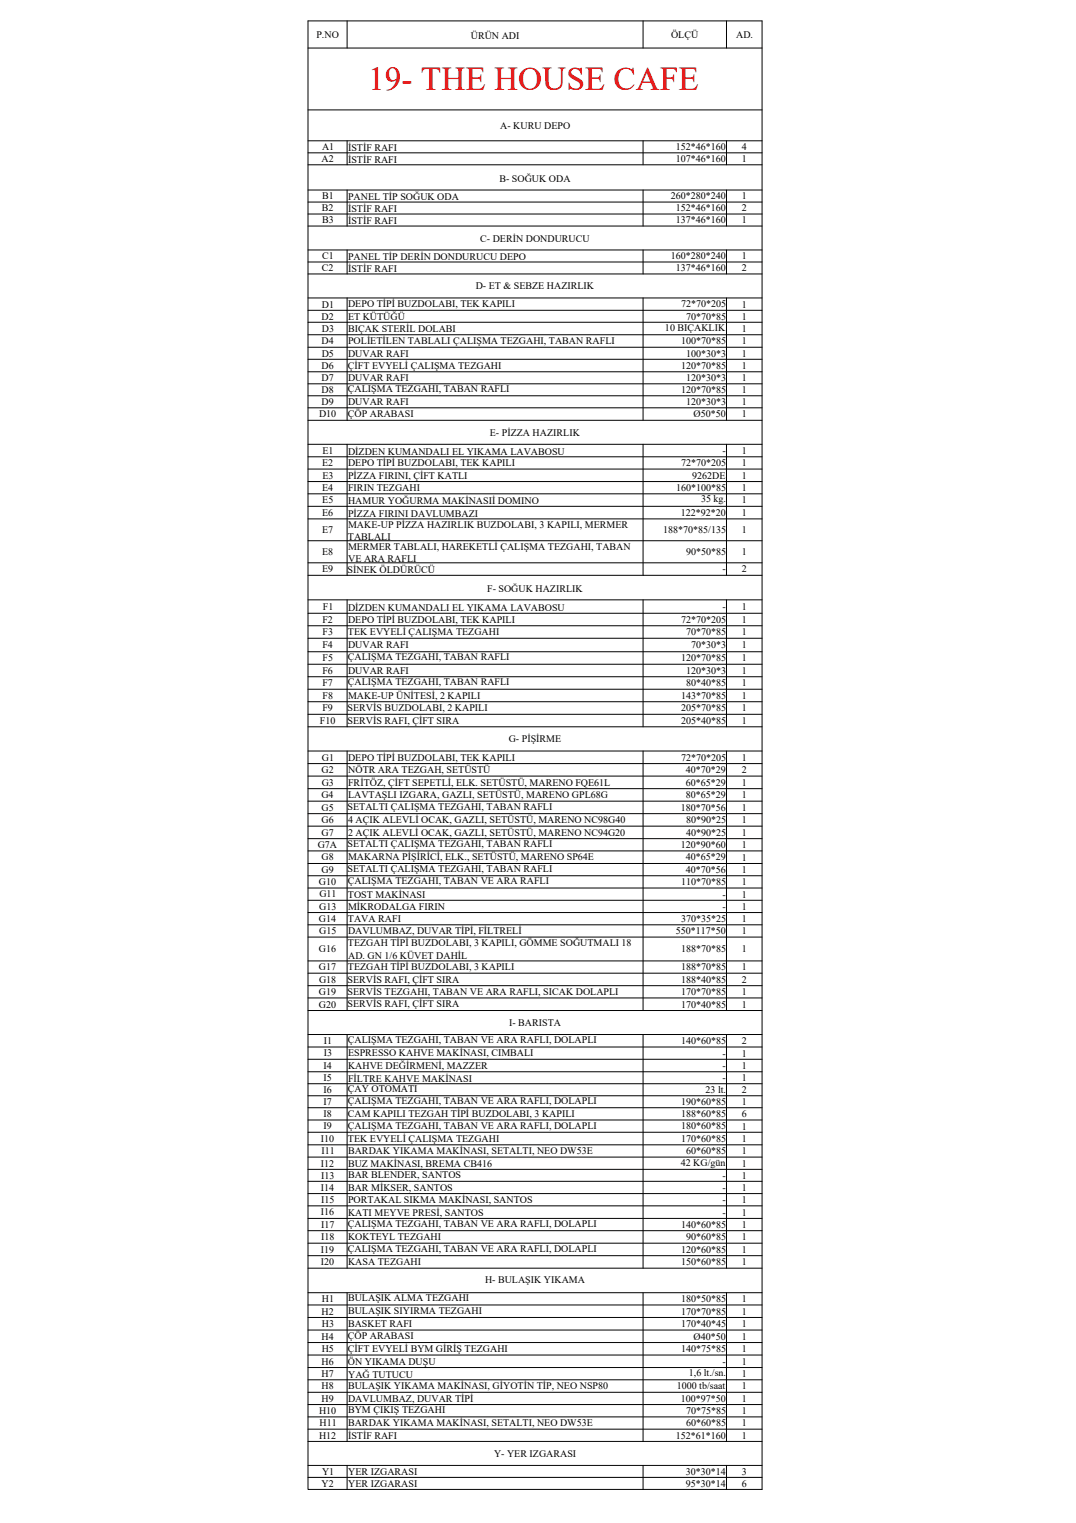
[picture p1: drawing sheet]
<svg xmlns="http://www.w3.org/2000/svg" width="594mm" height="841mm" viewBox="0 0 594 841" stroke-linecap="round" stroke-linejoin="round" font-family="sans-serif">
<defs><g id="words">
<text font-size="18.4" fill="#f00" x="203" y="50">19- THE HOUSE CAFE</text>
<g font-size="5.5">
<text x="175" y="21">P.NO</text>
<text x="260" y="21">ÜRÜN ADI</text>
<text x="371" y="21">ÖLÇÜ</text>
<text x="406" y="21">AD.</text>
<text x="276" y="71">A- KURU DEPO</text>
<text x="178" y="83">A1</text>
<text x="192" y="83">İSTİF RAFI</text>
<text x="373" y="83">152*46*160</text>
<text x="410" y="83">4</text>
<text x="178" y="90">A2</text>
<text x="192" y="90">İSTİF RAFI</text>
<text x="373" y="90">107*46*160</text>
<text x="410" y="90">1</text>
<text x="276" y="100">B- SOĞUK ODA</text>
<text x="178" y="110">B1</text>
<text x="192" y="111">PANEL TİP SOĞUK ODA</text>
<text x="370" y="110">260*280*240</text>
<text x="410" y="110">1</text>
<text x="178" y="117">B2</text>
<text x="192" y="117">İSTİF RAFI</text>
<text x="373" y="117">152*46*160</text>
<text x="410" y="117">2</text>
<text x="178" y="123">B3</text>
<text x="192" y="124">İSTİF RAFI</text>
<text x="373" y="123">137*46*160</text>
<text x="410" y="123">1</text>
<text x="265" y="134">C- DERİN DONDURUCU</text>
<text x="178" y="143">C1</text>
<text x="192" y="144">PANEL TİP DERİN DONDURUCU DEPO</text>
<text x="370" y="143">160*280*240</text>
<text x="410" y="143">1</text>
<text x="178" y="150">C2</text>
<text x="373" y="150">137*46*160</text>
<text x="410" y="150">2</text>
<text x="192" y="150">İSTİF RAFI</text>
<text x="263" y="160">D- ET &amp; SEBZE HAZIRLIK</text>
<text x="178" y="170">D1</text>
<text x="192" y="170">DEPO TİPİ BUZDOLABI, TEK KAPILI</text>
<text x="376" y="170">72*70*205</text>
<text x="410" y="170">1</text>
<text x="178" y="177">D2</text>
<text x="192" y="177">ET KÜTÜĞÜ</text>
<text x="379" y="176">70*70*85</text>
<text x="410" y="177">1</text>
<text x="178" y="183">D3</text>
<text x="192" y="183">BIÇAK STERİL DOLABI</text>
<text x="367" y="183">10 BIÇAKLIK</text>
<text x="410" y="183">1</text>
<text x="178" y="190">D4</text>
<text x="192" y="190">POLİETİLEN TABLALI ÇALIŞMA TEZGAHI, TABAN RAFLI</text>
<text x="376" y="190">100*70*85</text>
<text x="410" y="190">1</text>
<text x="178" y="197">D5</text>
<text x="192" y="197">DUVAR RAFI</text>
<text x="379" y="197">100*30*3</text>
<text x="410" y="197">1</text>
<text x="178" y="204">D6</text>
<text x="192" y="204">ÇİFT EVYELİ ÇALIŞMA TEZGAHI</text>
<text x="376" y="204">120*70*85</text>
<text x="410" y="204">1</text>
<text x="178" y="210">D7</text>
<text x="192" y="210">DUVAR RAFI</text>
<text x="379" y="210">120*30*3</text>
<text x="410" y="211">1</text>
<text x="178" y="217">D8</text>
<text x="192" y="217">ÇALIŞMA TEZGAHI, TABAN RAFLI</text>
<text x="376" y="217">120*70*85</text>
<text x="410" y="217">1</text>
<text x="178" y="224">D9</text>
<text x="192" y="224">DUVAR RAFI</text>
<text x="379" y="224">120*30*3</text>
<text x="410" y="224">1</text>
<text x="176" y="230">D10</text>
<text x="192" y="230">ÇÖP ARABASI</text>
<text x="383" y="230">Ø50*50</text>
<text x="410" y="230">1</text>
<text x="270" y="241">E- PİZZA HAZIRLIK</text>
<text x="178" y="251">E1</text>
<text x="192" y="251">DİZDEN KUMANDALI EL YIKAMA LAVABOSU</text>
<text x="399" y="251">-</text>
<text x="410" y="251">1</text>
<text x="178" y="257">E2</text>
<text x="192" y="257">DEPO TİPİ BUZDOLABI, TEK KAPILI</text>
<text x="376" y="257">72*70*205</text>
<text x="410" y="257">1</text>
<text x="178" y="264">E3</text>
<text x="192" y="264">PİZZA FIRINI, ÇİFT KATLI</text>
<text x="382" y="264">9262DE</text>
<text x="410" y="264">1</text>
<text x="178" y="271">E4</text>
<text x="192" y="271">FIRIN TEZGAHI</text>
<text x="373" y="271">160*100*85</text>
<text x="410" y="271">1</text>
<text x="178" y="278">E5</text>
<text x="192" y="278">HAMUR YOĞURMA MAKİNASIİ DOMINO</text>
<text x="387" y="277">35 kg.</text>
<text x="410" y="278">1</text>
<text x="178" y="285">E6</text>
<text x="192" y="285">PİZZA FIRINI DAVLUMBAZI</text>
<text x="376" y="285">122*92*20</text>
<text x="410" y="285">1</text>
<text x="192" y="292">MAKE-UP PİZZA HAZIRLIK BUZDOLABI, 3 KAPILI, MERMER</text>
<text x="178" y="294">E7</text>
<text x="192" y="298">TABLALI</text>
<text x="366" y="294">188*70*85/135</text>
<text x="410" y="294">1</text>
<text x="192" y="304">MERMER TABLALI, HAREKETLİ ÇALIŞMA TEZGAHI, TABAN</text>
<text x="178" y="307">E8</text>
<text x="192" y="310">VE ARA RAFLI</text>
<text x="379" y="307">90*50*85</text>
<text x="410" y="307">1</text>
<text x="178" y="316">E9</text>
<text x="192" y="317">SİNEK ÖLDÜRÜCÜ</text>
<text x="399" y="316">-</text>
<text x="410" y="316">2</text>
<text x="269" y="327">F- SOĞUK HAZIRLIK</text>
<text x="178" y="337">F1</text>
<text x="192" y="337">DİZDEN KUMANDALI EL YIKAMA LAVABOSU</text>
<text x="399" y="337">-</text>
<text x="410" y="337">1</text>
<text x="178" y="344">F2</text>
<text x="192" y="344">DEPO TİPİ BUZDOLABI, TEK KAPILI</text>
<text x="376" y="344">72*70*205</text>
<text x="410" y="344">1</text>
<text x="178" y="351">F3</text>
<text x="192" y="351">TEK EVYELİ ÇALIŞMA TEZGAHI</text>
<text x="379" y="351">70*70*85</text>
<text x="410" y="351">1</text>
<text x="178" y="358">F4</text>
<text x="192" y="358">DUVAR RAFI</text>
<text x="382" y="358">70*30*3</text>
<text x="410" y="358">1</text>
<text x="178" y="365">F5</text>
<text x="192" y="365">ÇALIŞMA TEZGAHI, TABAN RAFLI</text>
<text x="376" y="365">120*70*85</text>
<text x="410" y="365">1</text>
<text x="178" y="372">F6</text>
<text x="192" y="372">DUVAR RAFI</text>
<text x="379" y="372">120*30*3</text>
<text x="410" y="372">1</text>
<text x="178" y="379">F7</text>
<text x="192" y="379">ÇALIŞMA TEZGAHI, TABAN RAFLI</text>
<text x="379" y="379">80*40*85</text>
<text x="410" y="379">1</text>
<text x="178" y="386">F8</text>
<text x="192" y="386">MAKE-UP ÜNİTESİ, 2 KAPILI</text>
<text x="376" y="386">143*70*85</text>
<text x="410" y="386">1</text>
<text x="178" y="393">F9</text>
<text x="192" y="393">SERVİS BUZDOLABI, 2 KAPILI</text>
<text x="376" y="393">205*70*85</text>
<text x="410" y="393">1</text>
<text x="177" y="400">F10</text>
<text x="192" y="400">SERVİS RAFI, ÇİFT SIRA</text>
<text x="376" y="400">205*40*85</text>
<text x="410" y="400">1</text>
<text x="281" y="410">G- PİŞİRME</text>
<text x="178" y="420">G1</text>
<text x="192" y="420">DEPO TİPİ BUZDOLABI, TEK KAPILI</text>
<text x="376" y="420">72*70*205</text>
<text x="410" y="420">1</text>
<text x="178" y="427">G2</text>
<text x="192" y="427">NÖTR ARA TEZGAH, SETÜSTÜ</text>
<text x="379" y="427">40*70*29</text>
<text x="410" y="427">2</text>
<text x="178" y="434">G3</text>
<text x="192" y="434">FRİTÖZ, ÇİFT SEPETLİ, ELK. SETÜSTÜ, MARENO FQE61L</text>
<text x="379" y="434">60*65*29</text>
<text x="410" y="434">1</text>
<text x="177" y="441">G4</text>
<text x="192" y="441">LAVTAŞLI IZGARA, GAZLI, SETÜSTÜ, MARENO GPL68G</text>
<text x="379" y="441">80*65*29</text>
<text x="410" y="441">1</text>
<text x="178" y="448">G5</text>
<text x="192" y="447">SETALTI ÇALIŞMA TEZGAHI, TABAN RAFLI</text>
<text x="376" y="448">180*70*56</text>
<text x="410" y="448">1</text>
<text x="178" y="455">G6</text>
<text x="192" y="455">4 AÇIK ALEVLİ OCAK, GAZLI, SETÜSTÜ, MARENO NC98G40</text>
<text x="379" y="455">80*90*25</text>
<text x="410" y="455">1</text>
<text x="178" y="462">G7</text>
<text x="192" y="461">2 AÇIK ALEVLİ OCAK, GAZLI, SETÜSTÜ, MARENO NC94G20</text>
<text x="379" y="462">40*90*25</text>
<text x="410" y="462">1</text>
<text x="192" y="468">SETALTI ÇALIŞMA TEZGAHI, TABAN RAFLI</text>
<text x="175" y="468">G7A</text>
<text x="376" y="468">120*90*60</text>
<text x="410" y="468">1</text>
<text x="178" y="475">G8</text>
<text x="192" y="475">MAKARNA PİŞİRİCİ, ELK., SETÜSTÜ, MARENO SP64E</text>
<text x="379" y="475">40*65*29</text>
<text x="410" y="475">1</text>
<text x="178" y="482">G9</text>
<text x="192" y="482">SETALTI ÇALIŞMA TEZGAHI, TABAN RAFLI</text>
<text x="379" y="482">40*70*56</text>
<text x="410" y="482">1</text>
<text x="176" y="489">G10</text>
<text x="192" y="488">ÇALIŞMA TEZGAHI, TABAN VE ARA RAFLI</text>
<text x="376" y="489">110*70*85</text>
<text x="410" y="489">1</text>
<text x="176" y="496">G11</text>
<text x="192" y="496">TOST MAKİNASI</text>
<text x="399" y="496">-</text>
<text x="410" y="496">1</text>
<text x="176" y="502">G13</text>
<text x="192" y="503">MİKRODALGA FIRIN</text>
<text x="399" y="502">-</text>
<text x="410" y="502">1</text>
<text x="176" y="509">G14</text>
<text x="192" y="509">TAVA RAFI</text>
<text x="376" y="509">370*35*25</text>
<text x="410" y="509">1</text>
<text x="176" y="516">G15</text>
<text x="192" y="516">DAVLUMBAZ, DUVAR TİPİ, FİLTRELİ</text>
<text x="373" y="516">550*117*50</text>
<text x="410" y="516">1</text>
<text x="176" y="526">G16</text>
<text x="192" y="522">TEZGAH TİPİ BUZDOLABI, 3 KAPILI, GÖMME SOĞUTMALI 18</text>
<text x="376" y="526">188*70*85</text>
<text x="410" y="526">1</text>
<text x="192" y="529">AD. GN 1/6 KÜVET DAHİL</text>
<text x="176" y="536">G17</text>
<text x="192" y="536">TEZGAH TİPİ BUZDOLABI, 3 KAPILI</text>
<text x="376" y="536">188*70*85</text>
<text x="410" y="536">1</text>
<text x="176" y="543">G18</text>
<text x="192" y="543">SERVİS RAFI, ÇİFT SIRA</text>
<text x="376" y="543">188*40*85</text>
<text x="410" y="543">2</text>
<text x="176" y="550">G19</text>
<text x="192" y="550">SERVİS TEZGAHI, TABAN VE ARA RAFLI, SICAK DOLAPLI</text>
<text x="376" y="550">170*70*85</text>
<text x="410" y="550">1</text>
<text x="176" y="556">G20</text>
<text x="192" y="556">SERVİS RAFI, ÇİFT SIRA</text>
<text x="376" y="556">170*40*85</text>
<text x="410" y="556">1</text>
<text x="281" y="566">I- BARISTA</text>
<text x="179" y="577">I1</text>
<text x="192" y="576">ÇALIŞMA TEZGAHI, TABAN VE ARA RAFLI, DOLAPLI</text>
<text x="376" y="577">140*60*85</text>
<text x="410" y="577">2</text>
<text x="179" y="583">I3</text>
<text x="192" y="583">ESPRESSO KAHVE MAKİNASI, CIMBALI</text>
<text x="399" y="583">-</text>
<text x="410" y="583">1</text>
<text x="179" y="590">I4</text>
<text x="192" y="590">KAHVE DEĞİRMENİ, MAZZER</text>
<text x="399" y="590">-</text>
<text x="410" y="590">1</text>
<text x="179" y="597">I5</text>
<text x="192" y="597">FİLTRE KAHVE MAKİNASI</text>
<text x="399" y="597">-</text>
<text x="410" y="597">1</text>
<text x="179" y="604">I6</text>
<text x="192" y="603">ÇAY OTOMATI</text>
<text x="390" y="604">23 lt.</text>
<text x="410" y="604">2</text>
<text x="179" y="610">I7</text>
<text x="192" y="610">ÇALIŞMA TEZGAHI, TABAN VE ARA RAFLI, DOLAPLI</text>
<text x="376" y="610">190*60*85</text>
<text x="410" y="610">1</text>
<text x="179" y="617">I8</text>
<text x="192" y="617">CAM KAPILI TEZGAH TİPİ BUZDOLABI, 3 KAPILI</text>
<text x="376" y="617">188*60*85</text>
<text x="410" y="617">6</text>
<text x="179" y="624">I9</text>
<text x="192" y="623">ÇALIŞMA TEZGAHI, TABAN VE ARA RAFLI, DOLAPLI</text>
<text x="376" y="624">180*60*85</text>
<text x="410" y="624">1</text>
<text x="177" y="631">I10</text>
<text x="192" y="630">TEK EVYELİ ÇALIŞMA TEZGAHI</text>
<text x="376" y="631">170*60*85</text>
<text x="410" y="631">1</text>
<text x="177" y="637">I11</text>
<text x="192" y="637">BARDAK YIKAMA MAKİNASI, SETALTI, NEO DW53E</text>
<text x="379" y="637">60*60*85</text>
<text x="410" y="637">1</text>
<text x="177" y="644">I12</text>
<text x="192" y="644">BUZ MAKİNASI, BREMA CB416</text>
<text x="376" y="644">42 KG/gün</text>
<text x="410" y="644">1</text>
<text x="177" y="651">I13</text>
<text x="192" y="650">BAR BLENDER, SANTOS</text>
<text x="399" y="651">-</text>
<text x="410" y="651">1</text>
<text x="177" y="658">I14</text>
<text x="192" y="658">BAR MİKSER, SANTOS</text>
<text x="399" y="658">-</text>
<text x="410" y="658">1</text>
<text x="177" y="664">I15</text>
<text x="192" y="664">PORTAKAL SIKMA MAKİNASI, SANTOS</text>
<text x="399" y="664">-</text>
<text x="410" y="664">1</text>
<text x="177" y="671">I16</text>
<text x="192" y="671">KATI MEYVE PRESİ, SANTOS</text>
<text x="399" y="671">-</text>
<text x="410" y="671">1</text>
<text x="192" y="678">ÇALIŞMA TEZGAHI, TABAN VE ARA RAFLI, DOLAPLI</text>
<text x="177" y="678">I17</text>
<text x="376" y="678">140*60*85</text>
<text x="410" y="678">1</text>
<text x="177" y="685">I18</text>
<text x="192" y="685">KOKTEYL TEZGAHI</text>
<text x="379" y="685">90*60*85</text>
<text x="410" y="685">1</text>
<text x="177" y="692">I19</text>
<text x="192" y="691">ÇALIŞMA TEZGAHI, TABAN VE ARA RAFLI, DOLAPLI</text>
<text x="376" y="692">120*60*85</text>
<text x="410" y="692">1</text>
<text x="177" y="699">I20</text>
<text x="192" y="699">KASA TEZGAHI</text>
<text x="376" y="699">150*60*85</text>
<text x="410" y="699">1</text>
<text x="268" y="708">H- BULAŞIK YIKAMA</text>
<text x="178" y="719">H1</text>
<text x="192" y="719">BULAŞIK ALMA TEZGAHI</text>
<text x="376" y="719">180*50*85</text>
<text x="410" y="719">1</text>
<text x="178" y="726">H2</text>
<text x="192" y="725">BULAŞIK SIYIRMA TEZGAHI</text>
<text x="376" y="726">170*70*85</text>
<text x="410" y="726">1</text>
<text x="178" y="733">H3</text>
<text x="192" y="733">BASKET RAFI</text>
<text x="376" y="733">170*40*45</text>
<text x="410" y="733">1</text>
<text x="178" y="740">H4</text>
<text x="192" y="740">ÇÖP ARABASI</text>
<text x="383" y="740">Ø40*50</text>
<text x="410" y="740">1</text>
<text x="178" y="747">H5</text>
<text x="192" y="747">ÇİFT EVYELİ BYM GİRİŞ TEZGAHI</text>
<text x="376" y="747">140*75*85</text>
<text x="410" y="747">1</text>
<text x="178" y="754">H6</text>
<text x="192" y="754">ÖN YIKAMA DUŞU</text>
<text x="399" y="754">-</text>
<text x="410" y="754">1</text>
<text x="178" y="760">H7</text>
<text x="192" y="761">YAĞ TUTUCU</text>
<text x="380" y="760">1,6 lt./sn.</text>
<text x="410" y="760">1</text>
<text x="178" y="767">H8</text>
<text x="192" y="767">BULAŞIK YIKAMA MAKİNASI, GİYOTİN TİP, NEO NSP80</text>
<text x="374" y="767">1000 tb/saat</text>
<text x="410" y="767">1</text>
<text x="178" y="774">H9</text>
<text x="192" y="774">DAVLUMBAZ, DUVAR TİPİ</text>
<text x="376" y="774">100*97*50</text>
<text x="410" y="774">1</text>
<text x="176" y="781">H10</text>
<text x="192" y="780">BYM ÇIKIŞ TEZGAHI</text>
<text x="379" y="781">70*75*85</text>
<text x="410" y="781">1</text>
<text x="176" y="788">H11</text>
<text x="192" y="788">BARDAK YIKAMA MAKİNASI, SETALTI, NEO DW53E</text>
<text x="379" y="788">60*60*85</text>
<text x="410" y="788">1</text>
<text x="176" y="794">H12</text>
<text x="192" y="795">İSTİF RAFI</text>
<text x="373" y="794">152*61*160</text>
<text x="410" y="794">1</text>
<text x="273" y="804">Y- YER IZGARASI</text>
<text x="178" y="814">Y1</text>
<text x="192" y="814">YER IZGARASI</text>
<text x="379" y="814">30*30*14</text>
<text x="410" y="814">3</text>
<text x="178" y="821">Y2</text>
<text x="192" y="821">YER IZGARASI</text>
<text x="379" y="821">95*30*14</text>
<text x="410" y="821">6</text>
</g>
</g></defs>
<!-- layer: 0 -->
<g fill="none" stroke="#000" stroke-width=".55">
<path d="M170 12h251v810h-251zM192 12v15M355 12v15M401 12v15M170 27h251M170 61h251M170 78h251M192 78v13M355 78v13M401 78v13M170 84h251M170 91h251"/>
<path d="M170 105h251M170 112h251M170 118h251M192 105v20M355 105v20M401 105v20M170 125h251M170 138h251M192 138v13M355 138v13M401 138v13M170 145h251"/>
<path d="M170 151h251M170 165h251M170 171h251M170 178h251M192 165v67M355 165v67M401 165v67M170 185h251M170 192h251M170 198h251M170 205h251M170 212h251"/>
<path d="M170 219h251M170 225h251M170 232h251M170 245h251M170 252h251M170 259h251M192 245v73M355 245v73M401 245v73M170 266h251M170 273h251M170 280h251"/>
<path d="M170 287h251M170 299h251M170 311h251M170 318h251M170 331h251M170 339h251M192 331v70M355 331v70M401 331v70M170 346h251M170 352h251M170 360h251"/>
<path d="M170 367h251M170 374h251M170 381h251M170 388h251M170 394h251M170 401h251M170 415h251M192 415v143M355 415v143M401 415v143M170 422h251M170 429h251"/>
<path d="M170 436h251M170 442h251M170 449h251M170 456h251M170 463h251M170 470h251M170 477h251M170 484h251M170 490h251M170 497h251M170 504h251M170 511h251"/>
<path d="M170 517h251M170 531h251M170 537h251M170 544h251M170 551h251M170 558h251M170 571h251M170 578h251M192 571v129M355 571v129M401 571v129M170 585h251"/>
<path d="M170 592h251M170 598h251M170 605h251M170 612h251M170 618h251M170 625h251M170 632h251M170 639h251M170 646h251M170 652h251M170 659h251M170 666h251"/>
<path d="M170 673h251M170 680h251M170 687h251M170 693h251M170 700h251M170 714h251M192 714v82M355 714v82M401 714v82M170 721h251M170 728h251M170 734h251"/>
<path d="M170 741h251M170 748h251M170 755h251M170 762h251M170 769h251M170 776h251M170 782h251M170 789h251M170 796h251M170 809h251M170 816h251M192 809v13"/>
<path d="M355 809v13M401 809v13"/>
</g>
<use href="#words"/>
</svg>
